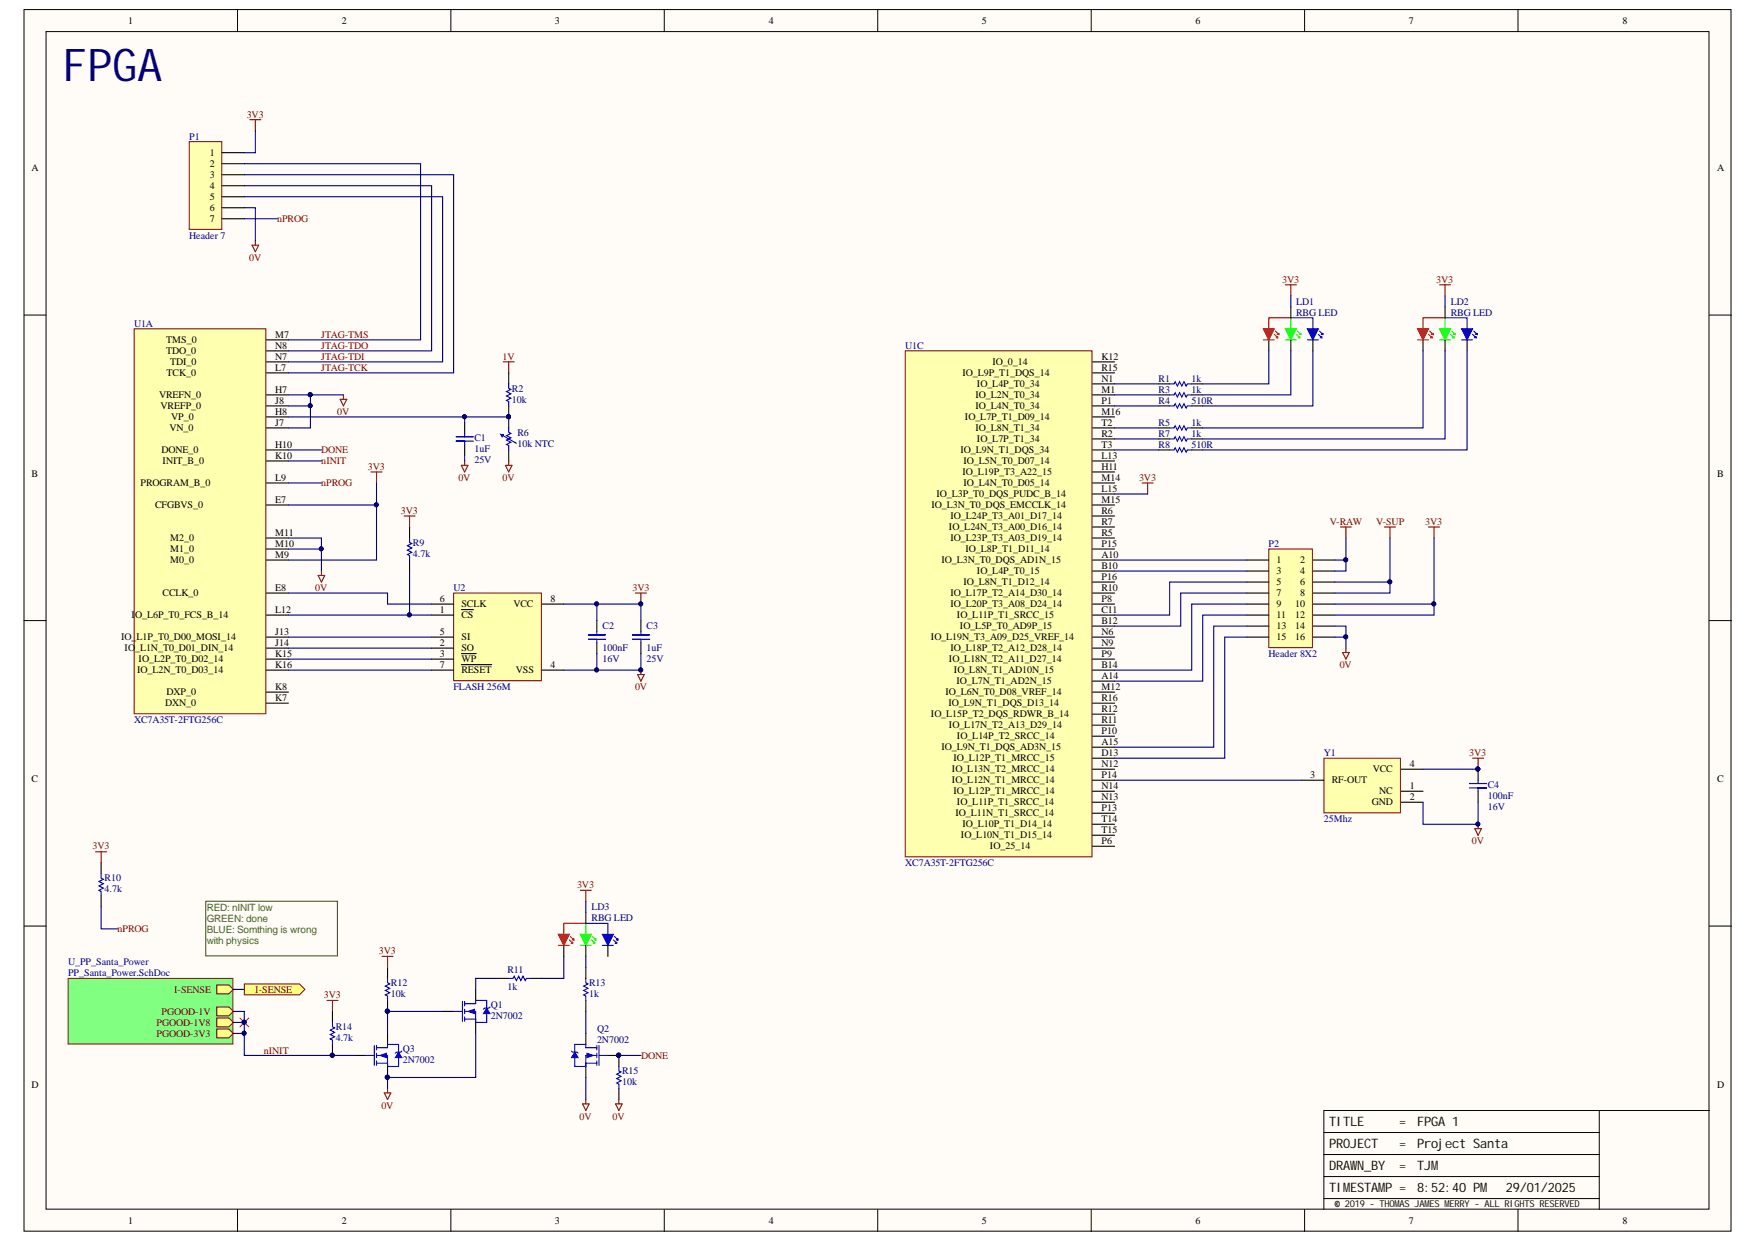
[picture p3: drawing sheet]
<svg xmlns="http://www.w3.org/2000/svg" width="297mm" height="210mm" viewBox="0 0 297 210" stroke-linecap="round" stroke-linejoin="round" font-family="sans-serif">
<defs><g id="words">
<text font-size="7.6" fill="#000080" x="10.6" y="13.7">FPGA</text>
<g font-size="2.2" fill="#080d02">
<text x="224.7" y="190.3">TITLE</text>
<text x="236.5" y="190.3">=</text>
<text x="239.6" y="190.3">FPGA 1</text>
<text x="224.7" y="194">PROJECT</text>
<text x="224.7" y="197.7">DRAWN_BY</text>
<text x="236.5" y="194">=</text>
<text x="236.5" y="197.7">=</text>
<text x="239.6" y="194">Project Santa</text>
<text x="239.6" y="197.7">TJM</text>
<text x="224.7" y="201.5">TIMESTAMP =</text>
<text x="239.6" y="201.5">8:52:40 PM</text>
<text x="254.6" y="201.5">29/01/2025</text>
</g>
<g font-size="1.7">
<text x="21.7" y="4.1">1</text>
<text x="57.8" y="4.1">2</text>
<text x="93.8" y="4.1">3</text>
<text x="130" y="4.1">4</text>
<text x="166" y="4.1">5</text>
<text x="202.1" y="4.1">6</text>
<text x="238.2" y="4.1">7</text>
<text x="274.3" y="4.1">8</text>
<text x="5.3" y="28.9">A</text>
<text x="35.5" y="26.4">1</text>
<text x="35.5" y="28.2">2</text>
<text x="290.3" y="28.9">A</text>
<text x="35.5" y="30.1">3</text>
<text x="35.5" y="32">4</text>
<text x="35.5" y="33.8">5</text>
<text x="35.5" y="35.7">6</text>
<text x="35.5" y="37.5">7</text>
<text x="28.1" y="59.9">TDO_0</text>
<text x="28.1" y="58">TMS_0</text>
<text x="46.5" y="58.9">N8</text>
<text x="46.5" y="57.1">M7</text>
<text x="28.2" y="63.6">TCK_0</text>
<text x="28.8" y="61.7">TDI_0</text>
<text x="46.5" y="62.6">L7</text>
<text x="46.5" y="60.8">N7</text>
<text x="162.7" y="63.6">IO_L9P_T1_DQS_14</text>
<text x="165.2" y="65.4">IO_L4P_T0_34</text>
<text x="167.8" y="61.7">IO_0_14</text>
<text x="186.2" y="60.8">K12</text>
<text x="186.2" y="64.5">N1</text>
<text x="186.2" y="62.6">R15</text>
<text x="26.9" y="67.3">VREFN_0</text>
<text x="27.2" y="69.2">VREFP_0</text>
<text x="28.9" y="71">VP_0</text>
<text x="46.5" y="71.9">J7</text>
<text x="46.5" y="70.1">H8</text>
<text x="46.5" y="66.4">H7</text>
<text x="46.5" y="68.2">J8</text>
<text x="163.1" y="71">IO_L7P_T1_D09_14</text>
<text x="164.9" y="69.2">IO_L4N_T0_34</text>
<text x="164.9" y="67.3">IO_L2N_T0_34</text>
<text x="186.2" y="71.9">T2</text>
<text x="186.2" y="70.1">M16</text>
<text x="186.2" y="68.2">P1</text>
<text x="186.2" y="66.4">M1</text>
<text x="27.3" y="76.6">DONE_0</text>
<text x="28.7" y="72.9">VN_0</text>
<text x="46.5" y="75.7">H10</text>
<text x="46.5" y="77.5">K10</text>
<text x="162.4" y="76.6">IO_L9N_T1_DQS_34</text>
<text x="164.9" y="72.9">IO_L8N_T1_34</text>
<text x="165.2" y="74.7">IO_L7P_T1_34</text>
<text x="186.2" y="77.5">L13</text>
<text x="186.2" y="75.7">T3</text>
<text x="186.2" y="73.8">R2</text>
<text x="5.3" y="80.6">B</text>
<text x="23.8" y="82.2">PROGRAM_B_0</text>
<text x="27.5" y="78.5">INIT_B_0</text>
<text x="46.5" y="81.2">L9</text>
<text x="162.7" y="80.3">IO_L19P_T3_A22_15</text>
<text x="162.9" y="82.2">IO_L4N_T0_D05_14</text>
<text x="162.9" y="78.5">IO_L5N_T0_D07_14</text>
<text x="186.2" y="83.1">L15</text>
<text x="186.2" y="81.2">M14</text>
<text x="186.2" y="79.4">H11</text>
<text x="290.3" y="80.6">B</text>
<text x="26.2" y="85.9">CFGBVS_0</text>
<text x="46.5" y="85">E7</text>
<text x="157.5" y="85.9">IO_L3N_T0_DQS_EMCCLK_14</text>
<text x="158.3" y="84">IO_L3P_T0_DQS_PUDC_B_14</text>
<text x="160.4" y="89.6">IO_L24N_T3_A00_D16_14</text>
<text x="160.7" y="87.8">IO_L24P_T3_A01_D17_14</text>
<text x="186.2" y="88.7">R7</text>
<text x="186.2" y="86.8">R6</text>
<text x="186.2" y="85">M15</text>
<text x="28.8" y="95.2">M0_0</text>
<text x="28.8" y="93.3">M1_0</text>
<text x="28.8" y="91.5">M2_0</text>
<text x="46.5" y="94.3">M9</text>
<text x="46.5" y="92.4">M10</text>
<text x="46.5" y="90.5">M11</text>
<text x="159.1" y="95.2">IO_L3N_T0_DQS_AD1N_15</text>
<text x="160.7" y="91.5">IO_L23P_T3_A03_D19_14</text>
<text x="163.2" y="93.3">IO_L8P_T1_D11_14</text>
<text x="186.2" y="94.3">A10</text>
<text x="186.2" y="92.4">P15</text>
<text x="186.2" y="90.5">R5</text>
<text x="215.8" y="95.2">1</text>
<text x="219.8" y="95.2">2</text>
<text x="27.5" y="100.8">CCLK_0</text>
<text x="46.5" y="99.8">E8</text>
<text x="74.4" y="101.7">6</text>
<text x="93.1" y="101.7">8</text>
<text x="160.7" y="100.8">IO_L17P_T2_A14_D30_14</text>
<text x="162.9" y="98.9">IO_L8N_T1_D12_14</text>
<text x="165.2" y="97.1">IO_L4P_T0_15</text>
<text x="186.2" y="101.7">P8</text>
<text x="186.2" y="99.8">R10</text>
<text x="186.2" y="98">P16</text>
<text x="186.2" y="96.1">B10</text>
<text x="215.8" y="97.1">3</text>
<text x="215.8" y="98.9">5</text>
<text x="215.8" y="100.8">7</text>
<text x="219.8" y="97.1">4</text>
<text x="219.8" y="98.9">6</text>
<text x="219.8" y="100.8">8</text>
<text x="22.3" y="104.5">I</text>
<text x="22.8" y="104.5">O_L6P_T0_FCS_B_14</text>
<text x="46.5" y="107.3">J13</text>
<text x="46.5" y="103.6">L12</text>
<text x="74.4" y="103.6">1</text>
<text x="74.4" y="107.3">5</text>
<text x="78" y="104.5">CS</text>
<text x="78" y="102.6">SCLK</text>
<text x="86.8" y="102.6">VCC</text>
<text x="160.7" y="102.6">IO_L20P_T3_A08_D24_14</text>
<text x="161.8" y="104.5">IO_L11P_T1_SRCC_15</text>
<text x="162.3" y="106.4">IO_L5P_T0_AD9P_15</text>
<text x="186.2" y="107.3">N6</text>
<text x="186.2" y="105.4">B12</text>
<text x="186.2" y="103.6">C11</text>
<text x="215.8" y="102.6">9</text>
<text x="215.8" y="104.5">11</text>
<text x="215.8" y="106.4">13</text>
<text x="219" y="102.6">10</text>
<text x="219" y="104.5">12</text>
<text x="219" y="106.4">14</text>
<text x="20.5" y="108.2">IO_L1P_T0_D00_MOSI_14</text>
<text x="21.1" y="110.1">IO</text>
<text x="22.8" y="110.1">_L1N_T0_D01_DIN_14</text>
<text x="23.2" y="113.8">IO_L2N_T0_D03_14</text>
<text x="23.4" y="111.9">IO_L2P_T0_D02_14</text>
<text x="46.5" y="109.1">J14</text>
<text x="46.5" y="112.9">K16</text>
<text x="46.5" y="111">K15</text>
<text x="74.4" y="109.1">2</text>
<text x="74.4" y="111">3</text>
<text x="74.4" y="112.9">7</text>
<text x="78" y="110.1">SO</text>
<text x="78" y="111.9">WP</text>
<text x="78" y="108.2">SI</text>
<text x="78" y="113.8">RESET</text>
<text x="87.2" y="113.8">VSS</text>
<text x="93.1" y="112.9">4</text>
<text x="157.4" y="108.2">IO_L19N_T3_A09_D25_VREF_14</text>
<text x="160.4" y="111.9">IO_L18N_T2_A11_D27_14</text>
<text x="160.7" y="110.1">IO_L18P_T2_A12_D28_14</text>
<text x="161.3" y="113.8">IO_L8N_T1_AD10N_15</text>
<text x="186.2" y="112.9">B14</text>
<text x="186.2" y="111">P9</text>
<text x="186.2" y="109.1">N9</text>
<text x="215.8" y="108.2">15</text>
<text x="219" y="108.2">16</text>
<text x="27.9" y="119.4">DXN_0</text>
<text x="28.2" y="117.5">DXP_0</text>
<text x="46.5" y="118.4">K7</text>
<text x="46.5" y="116.6">K8</text>
<text x="159.8" y="117.5">IO_L6N_T0_D08_VREF_14</text>
<text x="160.3" y="119.4">IO_L9N_T1_DQS_D13_14</text>
<text x="161.7" y="115.7">IO_L7N_T1_AD2N_15</text>
<text x="186.2" y="118.4">R16</text>
<text x="186.2" y="116.6">M12</text>
<text x="186.2" y="114.7">A14</text>
<text x="157.4" y="121.2">IO_L15P_T2_DQS_RDWR_B_14</text>
<text x="160.4" y="123.1">IO_L17N_T2_A13_D29_14</text>
<text x="161.8" y="125">IO_L14P_T2_SRCC_14</text>
<text x="186.2" y="125.9">A15</text>
<text x="186.2" y="124">P10</text>
<text x="186.2" y="122.2">R11</text>
<text x="186.2" y="120.3">R12</text>
<text x="159.1" y="126.8">IO_L9N_T1_DQS_AD3N_15</text>
<text x="160.9" y="130.5">IO_L13N_T2_MRCC_14</text>
<text x="161.2" y="128.7">IO_L12P_T1_MRCC_15</text>
<text x="186.2" y="131.5">P14</text>
<text x="186.2" y="129.6">N12</text>
<text x="186.2" y="127.7">D13</text>
<text x="221.5" y="131.5">3</text>
<text x="232.1" y="130.5">VCC</text>
<text x="238.3" y="129.6">4</text>
<text x="5.3" y="132.2">C</text>
<text x="160.9" y="132.4">IO_L12N_T1_MRCC_14</text>
<text x="161.2" y="134.3">IO_L12P_T1_MRCC_14</text>
<text x="161.5" y="138">IO_L11N_T1_SRCC_14</text>
<text x="161.8" y="136.1">IO_L11P_T1_SRCC_14</text>
<text x="186.2" y="137">P13</text>
<text x="186.2" y="135.2">N13</text>
<text x="186.2" y="133.3">N14</text>
<text x="225.1" y="132.4">RF-OUT</text>
<text x="231.9" y="136.1">GND</text>
<text x="233.2" y="134.3">NC</text>
<text x="238.3" y="133.3">1</text>
<text x="238.3" y="135.2">2</text>
<text x="290.3" y="132.2">C</text>
<text x="162.4" y="141.7">IO_L10N_T1_D15_14</text>
<text x="162.7" y="139.8">IO_L10P_T1_D14_14</text>
<text x="167.4" y="143.6">IO_25_14</text>
<text x="186.2" y="142.6">P6</text>
<text x="186.2" y="140.8">T15</text>
<text x="186.2" y="138.9">T14</text>
<text x="5.3" y="183.8">D</text>
<text x="290.3" y="183.8">D</text>
<text x="21.7" y="206.9">1</text>
<text x="57.8" y="206.9">2</text>
<text x="93.8" y="206.9">3</text>
<text x="130" y="206.9">4</text>
<text x="166" y="206.9">5</text>
<text x="202.1" y="206.9">6</text>
<text x="238.2" y="206.9">7</text>
<text x="274.3" y="206.9">8</text>
</g>
<g font-size="1.7" fill="#000080">
<text x="32" y="23.6">P1</text>
<text x="32" y="40.3">Header 7</text>
<text x="219.1" y="51.5">LD1</text>
<text x="219.1" y="53.3">RBG LED</text>
<text x="245.3" y="51.5">LD2</text>
<text x="245.3" y="53.3">RBG LED</text>
<text x="22.7" y="55.2">U1A</text>
<text x="153.1" y="58.9">U1C</text>
<text x="195.9" y="64.5">R1</text>
<text x="201.4" y="64.5">1k</text>
<text x="86.6" y="66.2">R2</text>
<text x="86.6" y="68.1">10k</text>
<text x="195.9" y="66.4">R3</text>
<text x="195.9" y="68.2">R4</text>
<text x="195.9" y="71.9">R5</text>
<text x="201.4" y="66.4">1k</text>
<text x="201.4" y="68.2">510R</text>
<text x="201.4" y="71.9">1k</text>
<text x="80.2" y="74.6">C1</text>
<text x="80.2" y="76.4">1uF</text>
<text x="87.5" y="73.6">R6</text>
<text x="87.5" y="75.5">10k NTC</text>
<text x="195.9" y="73.8">R7</text>
<text x="195.9" y="75.7">R8</text>
<text x="201.4" y="73.8">1k</text>
<text x="201.4" y="75.7">510R</text>
<text x="80.2" y="78.3">25V</text>
<text x="69.8" y="92.2">R9</text>
<text x="69.8" y="94.1">4.7k</text>
<text x="214.5" y="92.4">P2</text>
<text x="76.7" y="99.8">U2</text>
<text x="101.9" y="106.4">C2</text>
<text x="109.3" y="106.4">C3</text>
<text x="101.9" y="111.9">16V</text>
<text x="101.9" y="110.1">100nF</text>
<text x="109.3" y="111.9">25V</text>
<text x="109.3" y="110.1">1uF</text>
<text x="214.5" y="111">Header 8X2</text>
<text x="76.7" y="116.6">FLASH 256M</text>
<text x="22.7" y="122.2">XC7A35T-2FTG256C</text>
<text x="223.8" y="127.7">Y1</text>
<text x="251.5" y="136.9">16V</text>
<text x="251.5" y="133.2">C4</text>
<text x="251.5" y="135">100nF</text>
<text x="223.8" y="138.9">25Mhz</text>
<text x="17.7" y="149">R10</text>
<text x="153.1" y="146.3">XC7A35T-2FTG256C</text>
<text x="17.7" y="150.8">4.7k</text>
<text x="100" y="153.8">LD3</text>
<text x="100" y="155.6">RBG LED</text>
<text x="11.5" y="163.2">U_PP_Santa_Power</text>
<text x="11.5" y="165">PP_Santa_Power.SchDoc</text>
<text x="66.1" y="166.6">R12</text>
<text x="85.8" y="164.4">R11</text>
<text x="85.8" y="167.4">1k</text>
<text x="99.6" y="166.6">R13</text>
<text x="66.1" y="168.5">10k</text>
<text x="83" y="170.4">Q1</text>
<text x="83" y="172.2">2N7002</text>
<text x="99.6" y="168.5">1k</text>
<text x="56.8" y="174.1">R14</text>
<text x="56.8" y="175.9">4.7k</text>
<text x="68.1" y="177.8">Q3</text>
<text x="68.1" y="179.7">2N7002</text>
<text x="100.9" y="174.3">Q2</text>
<text x="100.9" y="176.2">2N7002</text>
<text x="105.2" y="181.5">R15</text>
<text x="105.2" y="183.4">10k</text>
</g>
<g font-size="1.7" fill="#800000">
<text x="41.7" y="19.9">3V3</text>
<text x="46.9" y="37.5">nPROG</text>
<text x="42.1" y="44">0V</text>
<text x="216.8" y="47.8">3V3</text>
<text x="242.8" y="47.8">3V3</text>
<text x="54.3" y="57.1">JTAG-TMS</text>
<text x="54.3" y="58.9">JTAG-TDO</text>
<text x="54.3" y="60.8">JTAG-TDI</text>
<text x="54.3" y="62.6">JTAG-TCK</text>
<text x="84.9" y="60.8">1V</text>
<text x="57" y="70.1">0V</text>
<text x="54.3" y="76.6">DONE</text>
<text x="54.3" y="82.2">nPROG</text>
<text x="54.3" y="78.5">nINIT</text>
<text x="62.2" y="79.4">3V3</text>
<text x="77.5" y="81.2">0V</text>
<text x="84.9" y="81.2">0V</text>
<text x="192.6" y="81.2">3V3</text>
<text x="67.8" y="86.8">3V3</text>
<text x="224.8" y="88.7">V-RAW</text>
<text x="232.7" y="88.7">V-SUP</text>
<text x="241" y="88.7">3V3</text>
<text x="53.3" y="99.8">0V</text>
<text x="106.9" y="99.8">3V3</text>
<text x="226.5" y="112.9">0V</text>
<text x="107.4" y="116.6">0V</text>
<text x="248.4" y="127.7">3V3</text>
<text x="15.7" y="143.6">3V3</text>
<text x="248.8" y="142.6">0V</text>
<text x="97.6" y="150.1">3V3</text>
<text x="19.9" y="157.6">nPROG</text>
<text x="64" y="161.3">3V3</text>
<text x="29.4" y="167.8">I-SENSE</text>
<text x="43.1" y="167.8">I-SENSE</text>
<text x="26.5" y="173.4">PGOOD-1V8</text>
<text x="27.3" y="171.5">PGOOD-1V</text>
<text x="54.7" y="168.7">3V3</text>
<text x="26.5" y="175.3">PGOOD-3V3</text>
<text x="44.6" y="178">nINIT</text>
<text x="108.4" y="179">DONE</text>
<text x="64.5" y="187.3">0V</text>
<text x="98" y="189.2">0V</text>
<text x="103.6" y="189.2">0V</text>
</g>
<g font-size="1.7" fill="#38761d">
<text x="34.9" y="154">RED: nINIT low</text>
<text x="34.9" y="155.9">GREEN: done</text>
<text x="34.9" y="157.8">BLUE: Somthing is wrong</text>
<text x="34.9" y="159.6">with physics</text>
</g>
<text font-size="1.6" fill="#080d02" x="225.6" y="204">© 2019 - THOMAS JAMES MERRY - ALL RIGHTS RESERVED</text>
</g></defs>
<g fill="#fffcf8" stroke="#000" stroke-width=".17">
<path d="M4.1 1.6h288.5v206.5h-288.5z"/>
<path d="M7.8 5.3h281.1v199.1h-281.1z"/>
</g>
<g fill="none" stroke="#000" stroke-width=".17">
<path d="M40.2 1.6v3.7M76.2 1.6v3.7M112.3 1.6v3.7M148.4 1.6v3.7M184.5 1.6v3.7M220.6 1.6v3.7M256.6 1.6v3.7M4.1 53.3h3.7M289 53.3h3.7M4.1 104.9h3.7M289 104.9h3.7M4.1 156.5h3.7"/>
<path d="M289 156.5h3.7M223.8 191.4h46.6M223.8 195.1h46.6M223.8 198.8h46.6M270.4 187.7h-46.6v16.7M289 187.7h-18.6v16.7M40.2 204.4v3.7M76.2 204.4v3.7M112.3 204.4v3.7M148.4 204.4v3.7M184.5 204.4v3.7M220.6 204.4v3.7"/>
<path d="M223.8 202.6h46.6M256.6 204.4v3.7"/>
</g>
<path d="M22.7 55.6h22.2v65h-22.2z" fill="#ffffb0" stroke="#800000" stroke-width=".17"/>
<g fill="none" stroke="#000" stroke-width=".19">
<path d="M45 59.3h3.8M45 57.4h3.8M45 76h3.8M45 77.9h3.8M45 63h3.8M45 61.2h3.8M45 72.3h3.8M45 70.5h3.8M45 66.7h3.8M45 68.6h3.8M45 85.3h3.8M45 94.6h3.8"/>
<path d="M45 92.8h3.8M45 90.9h3.8M45 81.6h3.8M45 100.2h3.8M45 118.8h3.8M45 117h3.8M45 109.5h3.8M45 107.7h3.8M45 113.3h3.8M45 111.4h3.8M45 104h3.8"/>
</g>
<path d="M76.7 100.2h14.8v14.8h-14.8z" fill="#ffffb0" stroke="#800000" stroke-width=".17"/>
<g fill="none" stroke="#000" stroke-width=".19">
<path d="M78.6 71.4v1.9M78.6 75.1v1.9M86 63v1.9M86 68.6v3.7M86 76v1.9M73 104h3.7M73 109.5h3.7M73 111.4h3.7M73 113.3h3.7M73 107.7h3.7M73 102.1h3.7M78 103h2"/>
<path d="M78 110.5h2.5M78 112.3h5.1M91.6 113.3h3.7M91.6 102.1h3.7"/>
</g>
<path d="M57.5 67.5h1.1l-.5 1.1zM58.1 66.7v.8M78 78.6h1.1l-.5 1.2zM78.6 77.9v.7M85.1 61.2h1.8M85.4 78.6h1.2l-.6 1.2zM86 61.2v1.8M86 77.9v.7" fill="none" stroke="#800000" stroke-width=".19"/>
<circle cx="86" cy="70.4" r=".34" fill="#000080" stroke="#000080" stroke-width=".17"/>
<path d="M78.6 73.3v.5h1.4h-2.9h1.5M80 74.6h-2.9h1.5v.5M84.7 73.4h.4l-.2 .4-.2-.4 2.6 1.5M86 72.3v.8l.4 .2-.8 .3 .8 .4-.8 .4 .8 .3-.8 .4 .4 .2v.7M86 64.9v.7l.4 .2-.8 .4 .8 .4-.8 .3 .8 .4-.8 .4 .4 .2v.7" fill="none" stroke="#00f" stroke-width=".19"/>
<path d="M11.5 165.4h27.9v11h-27.9z" fill="#80ff80" stroke="#800000" stroke-width=".17"/>
<path d="M36.7 170.2h2l.7 .7-.7 .8h-2z" fill-rule="evenodd" fill="#ffff80"/>
<path d="M36.7 170.2h2l.7 .7-.7 .8h-2z" fill="none" stroke="#800000" stroke-width=".17"/>
<path d="M36.7 172.1h2l.7 .7-.7 .7h-2z" fill-rule="evenodd" fill="#ffff80"/>
<path d="M36.7 172.1h2l.7 .7-.7 .7h-2z" fill="none" stroke="#800000" stroke-width=".17"/>
<path d="M36.7 173.9h2l.7 .8-.7 .7h-2z" fill-rule="evenodd" fill="#ffff80"/>
<path d="M36.7 173.9h2l.7 .8-.7 .7h-2z" fill="none" stroke="#800000" stroke-width=".17"/>
<path d="M36.7 166.5h2l.7 .7-.7 .8h-2z" fill-rule="evenodd" fill="#ffff80"/>
<path d="M36.7 166.5h2l.7 .7-.7 .8h-2z" fill="none" stroke="#800000" stroke-width=".17"/>
<path d="M95.3 159.8v1.8" fill="none" stroke="#000" stroke-width=".19"/>
<path d="M98.1 157.9h1.9l-1 1.9z" fill="#0f0"/>
<path d="M98.1 157.9h1.9l-1 1.9zM98.1 159.8h1.9" fill="none" stroke="#0f0" stroke-width=".19"/>
<path d="M94.4 157.9h1.8l-.9 1.9z" fill="#f00"/>
<path d="M94.4 157.9h1.8l-.9 1.9zM94.4 159.8h1.8" fill="none" stroke="#f00" stroke-width=".19"/>
<path d="M101.8 157.9h1.9l-.9 1.9z" fill="#00f"/>
<g fill="none" stroke="#00f" stroke-width=".19">
<path d="M99 156h3.8v1.9M101.8 157.9h1.9l-.9 1.9zM101.8 159.8h1.9M103.7 158.8l.6 .6v-.2v.2h-.2l.2-.2M103.9 158.3l.5 .5v-.1v.1h-.1l.1-.1M76.7 170.9h1.5M78.2 169.3v3.3M78.6 169.6h1.8M78.6 170.9h1.8v1.9M78.6 172.2h1.8M78.6 169.3v.7M78.6 170.6v.7"/>
<path d="M78.6 171.9v.7M82.3 171.3v1.5"/>
</g>
<path d="M99 156v1.9M100 158.8l.5 .6v-.2v.2h-.2l.2-.2M100.2 158.3l.5 .5v-.1v.1h-.2l.2-.1" fill="none" stroke="#0f0" stroke-width=".19"/>
<path d="M96.2 158.8l.6 .6v-.2v.2h-.2l.2-.2M96.4 158.3l.6 .5v-.1v.1h-.2l.2-.1M99 156h-3.7v1.9" fill="none" stroke="#f00" stroke-width=".19"/>
<path d="M99 154.2v1.8M99 159.8v1.8M102.8 159.8v1.8M74.8 170.9h1.9M80.4 167.2v1.9M80.4 172.8v1.9" fill="none" stroke="#000" stroke-width=".19"/>
<path d="M79.1 170.9l1.1-.3v.7z" fill="#00f"/>
<path d="M79.1 170.9l1.1-.3v.7z" fill="none" stroke="#00f" stroke-width=".17"/>
<path d="M80.4 169.1v.5M80.4 172.2v.6h1.9M82.3 169.1v1.3" fill="none" stroke="#00f" stroke-width=".19"/>
<path d="M82.3 170.4l.5 .9h-1.1z" fill="#00f"/>
<path d="M82.3 170.4l.5 .9h-1.1z" fill="none" stroke="#00f" stroke-width=".17"/>
<path d="M61.8 178.4h1.5M63.3 176.7v3.4M63.7 177.1h1.8M63.7 178.4h1.8v1.8M63.7 179.7h1.8M63.7 176.7v.7M63.7 178v.7M63.7 179.3v.8M67.4 178.7v1.5M80.4 169.1h1.9M82.8 170.2l-.1 .2h-.8l-.2 .2M86 165.4h.7l.2-.4 .4 .7 .4-.7 .4 .7 .3-.7 .4 .7 .2-.3h.7" fill="none" stroke="#00f" stroke-width=".19"/>
<path d="M16.2 144h1.8M17.1 144v1.8M98.1 150.5h1.9M99 150.5v1.8" fill="none" stroke="#800000" stroke-width=".19"/>
<path d="M59.9 178.4h1.9M65.5 174.7v1.8M84.1 165.4h1.9M89.7 165.4h1.9M65.5 180.2v1.9" fill="none" stroke="#000" stroke-width=".19"/>
<circle cx="65.5" cy="182.1" r=".34" fill="#000080" stroke="#000080" stroke-width=".17"/>
<path d="M64.2 178.4l1.1-.4v.7z" fill="#00f"/>
<path d="M64.2 178.4l1.1-.4v.7z" fill="none" stroke="#00f" stroke-width=".17"/>
<path d="M65.5 176.5v.6M65.5 179.7v.5h1.9M67.4 176.5v1.3" fill="none" stroke="#00f" stroke-width=".19"/>
<path d="M67.4 177.8l.5 .9h-1.1z" fill="#00f"/>
<path d="M67.4 177.8l.5 .9h-1.1z" fill="none" stroke="#00f" stroke-width=".17"/>
<path d="M65.5 165.4v.7l.4 .2-.8 .4 .8 .3-.8 .4 .8 .4-.8 .3 .4 .2v.8M65.5 176.5h1.9M67.9 177.6l-.1 .2h-.8l-.2 .2M97.2 178.7v1.5M99 177.1h1.9M99 179.7h1.9M100.9 178.4h-1.9v1.8M100.9 176.7v.7M100.9 178v.7M100.9 179.3v.8M101.3 178.4h1.5M101.3 176.7v3.4" fill="none" stroke="#00f" stroke-width=".19"/>
<g fill="#000080" stroke="#000080" stroke-width=".17">
<circle cx="65.5" cy="182.1" r=".34"/>
<circle cx="65.5" cy="170.9" r=".34"/>
<circle cx="104.6" cy="178.3" r=".34"/>
</g>
<path d="M65.5 163.5v1.9M65.5 169.1v1.8M99 174.7v1.8M102.8 178.4h1.8M99 180.2v1.9" fill="none" stroke="#000" stroke-width=".19"/>
<path d="M64.6 161.6h1.8M65.5 161.6v1.9M65 184.7h1.1l-.6 1.1zM65.5 184v.7" fill="none" stroke="#800000" stroke-width=".19"/>
<path d="M34.8 152.3h22.2v9.3h-22.2z" fill="none" stroke="#38761d" stroke-width=".19"/>
<path d="M99.2 178l1.1 .4-1.1 .3z" fill="#00f"/>
<path d="M99.2 178l1.1 .4-1.1 .3z" fill="none" stroke="#00f" stroke-width=".17"/>
<path d="M97.2 176.5v1.3M99 176.5v.6M99 179.7v.5h-1.8" fill="none" stroke="#00f" stroke-width=".19"/>
<path d="M97.2 177.8l.5 .9h-1.1z" fill="#00f"/>
<path d="M97.2 177.8l.5 .9h-1.1z" fill="none" stroke="#00f" stroke-width=".17"/>
<path d="M69.2 90.9v.8l.4 .2-.7 .3 .7 .4-.7 .4 .7 .3-.7 .4 .3 .2v.7M100.9 106.7v.6h1.5h-3h1.5M102.4 108h-3h1.5v.6M108.4 106.7v.6h1.4h-2.9h1.5M109.8 108h-2.9h1.5v.6M17.1 147.7v.7l.4 .2-.8 .4 .8 .4-.8 .3 .8 .4-.8 .4 .4 .2v.7M56.2 172.8v.7l.4 .2-.8 .4 .8 .4-.8 .3 .8 .4-.8 .4 .4 .2v.7M96.6 177.6l.2 .2h.7l.2 .2M97.2 176.5h1.8M99 165.4v.7l.4 .2-.7 .4 .7 .3-.7 .4 .7 .4-.7 .3 .3 .2v.8M104.6 180.2v.8l.4 .2-.7 .3 .7 .4-.7 .4 .7 .4-.7 .3 .3 .2v.8" fill="none" stroke="#00f" stroke-width=".19"/>
<g fill="#000080" stroke="#000080" stroke-width=".17">
<circle cx="104.6" cy="178.3" r=".34"/>
<circle cx="56.2" cy="178.3" r=".34"/>
<circle cx="108.3" cy="102.1" r=".34"/>
<circle cx="108.3" cy="113.2" r=".34"/>
</g>
<g fill="none" stroke="#000" stroke-width=".19">
<path d="M214.5 57.4v1.9M69.2 89.1v1.8M69.2 94.6v1.9M100.9 104.9v1.8M100.9 108.6v1.9M108.4 104.9v1.8M108.4 108.6v1.9M17.1 145.8v1.9M17.1 151.4v1.9M56.2 170.9v1.9M56.2 176.5v1.9M99 163.5v1.9"/>
<path d="M99 169.1v1.8M104.6 178.4v1.8M104.6 184v1.8"/>
</g>
<g fill="none" stroke="#800000" stroke-width=".19">
<path d="M42.2 20.2h1.9M43.2 20.2v1.9M42.6 41.4h1.1l-.5 1.2zM43.2 40.7v.7M62.7 79.8h1.9M63.7 79.8v1.8M53.8 97.3h1.1l-.6 1.1zM54.3 96.5v.8M68.3 87.2h1.9M69.2 87.2v1.9M107.4 100.2h1.9M107.8 114h1.1l-.5 1.1z"/>
<path d="M108.4 100.2v1.9M108.4 113.3v.7M55.3 169.1h1.8M56.2 169.1v1.8M98.5 186.6h1.1l-.6 1.1zM99 185.8v.8M104.1 186.6h1.1l-.6 1.1zM104.6 185.8v.8"/>
</g>
<path d="M217.3 55.6h1.9l-1 1.8z" fill="#0f0"/>
<path d="M217.3 55.6h1.9l-1 1.8zM217.3 57.4h1.9" fill="none" stroke="#0f0" stroke-width=".19"/>
<path d="M213.6 55.6h1.8l-.9 1.8z" fill="#f00"/>
<path d="M213.6 55.6h1.8l-.9 1.8zM213.6 57.4h1.8" fill="none" stroke="#f00" stroke-width=".19"/>
<path d="M221 55.6h1.9l-.9 1.8z" fill="#00f"/>
<path d="M218.2 53.7h3.8v1.9M221 55.6h1.9l-.9 1.8zM221 57.4h1.9M222.9 56.5l.5 .6v-.2v.2h-.1l.1-.2M223.1 55.9l.5 .6v-.2v.2h-.2l.2-.2" fill="none" stroke="#00f" stroke-width=".19"/>
<path d="M218.2 53.7v1.9M219.2 56.5l.5 .6v-.2v.2h-.2l.2-.2M219.3 55.9l.6 .6v-.2v.2h-.2l.2-.2" fill="none" stroke="#0f0" stroke-width=".19"/>
<path d="M215.4 56.5l.6 .6v-.2v.2h-.2l.2-.2M215.6 55.9l.6 .6v-.2v.2h-.2l.2-.2M218.2 53.7h-3.7v1.9" fill="none" stroke="#f00" stroke-width=".19"/>
<path d="M218.2 51.9v1.8M218.2 57.4v1.9M222 57.4v1.9" fill="none" stroke="#000" stroke-width=".19"/>
<path d="M217.3 48.1h1.9M218.2 48.1v1.9" fill="none" stroke="#800000" stroke-width=".19"/>
<path d="M153 59.3h31.6v85.5h-31.6z" fill="#ffffb0" stroke="#800000" stroke-width=".17"/>
<g fill="none" stroke="#000" stroke-width=".19">
<path d="M240.6 57.4v1.9M184.7 61.2h3.7M184.7 79.8h3.7M184.7 77.9h3.7M184.7 76h3.7M184.7 74.2h3.7M184.7 72.3h3.7M184.7 70.5h3.7M184.7 68.6h3.7M184.7 66.7h3.7M184.7 64.9h3.7M184.7 63h3.7"/>
<path d="M195.9 68.6h1.8M195.9 66.7h1.8M195.9 64.9h1.8M201.5 68.6h1.8M201.5 66.7h1.8M201.5 64.9h1.8M184.7 98.4h3.7M184.7 96.5h3.7M184.7 94.6h3.7M184.7 92.8h3.7M184.7 90.9h3.7M184.7 89.1h3.7"/>
<path d="M184.7 87.2h3.7M184.7 85.3h3.7M184.7 83.5h3.7M184.7 81.6h3.7M184.7 118.8h3.7M184.7 117h3.7M184.7 115.1h3.7M184.7 113.3h3.7M184.7 111.4h3.7M184.7 109.5h3.7M184.7 107.7h3.7M184.7 105.8h3.7"/>
<path d="M184.7 104h3.7M184.7 102.1h3.7M184.7 100.2h3.7M184.7 139.3h3.7M184.7 137.4h3.7M184.7 135.6h3.7M184.7 133.7h3.7M184.7 131.9h3.7M184.7 130h3.7M184.7 128.1h3.7M184.7 126.3h3.7M184.7 124.4h3.7"/>
<path d="M184.7 122.6h3.7M184.7 120.7h3.7M184.7 143h3.7M184.7 141.2h3.7"/>
</g>
<path d="M193.1 81.6h1.8M194 81.6v1.9" fill="none" stroke="#800000" stroke-width=".19"/>
<path d="M197.7 64.9h.8l.2-.4 .3 .8 .4-.8 .4 .8 .4-.8 .3 .8 .2-.4h.8M197.7 66.7h.8l.2-.3 .3 .7 .4-.7 .4 .7 .4-.7 .3 .7 .2-.4h.8M197.7 68.6h.8l.2-.4 .3 .8 .4-.8 .4 .8 .4-.8 .3 .8 .2-.4h.8" fill="none" stroke="#00f" stroke-width=".19"/>
<path d="M243.4 55.6h1.8l-.9 1.8z" fill="#0f0"/>
<path d="M243.4 55.6h1.8l-.9 1.8zM243.4 57.4h1.8" fill="none" stroke="#0f0" stroke-width=".19"/>
<path d="M239.6 55.6h1.9l-.9 1.8z" fill="#f00"/>
<path d="M239.6 55.6h1.9l-.9 1.8zM239.6 57.4h1.9" fill="none" stroke="#f00" stroke-width=".19"/>
<path d="M247.1 55.6h1.9l-1 1.8z" fill="#00f"/>
<path d="M244.3 53.7h3.7v1.9M247.1 55.6h1.9l-1 1.8zM247.1 57.4h1.9M249 56.5l.5 .6v-.2v.2h-.2l.2-.2M249.1 55.9l.6 .6v-.2v.2h-.2l.2-.2M197.7 72.3h.8l.2-.4 .3 .8 .4-.8 .4 .8 .4-.8 .3 .8 .2-.4h.8M197.7 74.2h.8l.2-.4 .3 .8 .4-.8 .4 .8 .4-.8 .3 .8 .2-.4h.8M197.7 76h.8l.2-.3 .3 .7 .4-.7 .4 .7 .4-.7 .3 .7 .2-.4h.8" fill="none" stroke="#00f" stroke-width=".19"/>
<path d="M244.3 53.7v1.9M245.2 56.5l.6 .6v-.2v.2h-.2l.2-.2M245.4 55.9l.6 .6v-.2v.2h-.2l.2-.2" fill="none" stroke="#0f0" stroke-width=".19"/>
<path d="M241.5 56.5l.6 .6v-.2v.2h-.2l.2-.2M241.7 55.9l.6 .6v-.2v.2h-.2l.2-.2M244.3 53.7h-3.7v1.9" fill="none" stroke="#f00" stroke-width=".19"/>
<path d="M244.3 51.9v1.8M244.3 57.4v1.9M248 57.4v1.9M195.9 72.3h1.8M195.9 74.2h1.8M195.9 76h1.8M201.5 72.3h1.8M201.5 74.2h1.8M201.5 76h1.8" fill="none" stroke="#000" stroke-width=".19"/>
<path d="M243.4 48.1h1.8M244.3 48.1v1.9" fill="none" stroke="#800000" stroke-width=".19"/>
<path d="M223.8 128.1h13v9.3h-13z" fill="#ffffb0" stroke="#800000" stroke-width=".17"/>
<path d="M220.1 131.9h3.7M236.9 133.7h3.7M236.9 135.6h3.7M236.9 130h3.7M249.9 130v1.9M249.9 133.7v1.9" fill="none" stroke="#000" stroke-width=".19"/>
<g fill="#000080" stroke="#000080" stroke-width=".17">
<circle cx="249.8" cy="130" r=".33"/>
<circle cx="249.8" cy="139.3" r=".33"/>
</g>
<path d="M248.4 133.2h3h-1.5v.5M249.9 131.9v.5h-1.5h3h-1.5" fill="none" stroke="#00f" stroke-width=".19"/>
<path d="M241.5 89.1h1.9M242.4 89.1v1.8M227 110.3h1.1l-.6 1.1zM227.5 109.5v.8M249 128.1h1.8M249.9 128.1v1.9M249.9 139.3v.7M249.3 140h1.1l-.5 1.2z" fill="none" stroke="#800000" stroke-width=".19"/>
<path d="M214.5 92.8h7.4v16.7h-7.4z" fill="#ffffb0" stroke="#800000" stroke-width=".17"/>
<g fill="none" stroke="#000" stroke-width=".19">
<path d="M210.8 94.6h3.7M210.8 96.5h3.7M210.8 98.4h3.7M222 94.6h3.7M222 96.5h3.7M222 98.4h3.7M210.8 100.2h3.7M210.8 102.1h3.7M210.8 104h3.7M210.8 105.8h3.7M210.8 107.7h3.7M222 100.2h3.7"/>
<path d="M222 102.1h3.7M222 104h3.7M222 105.8h3.7M222 107.7h3.7"/>
</g>
<path d="M226.6 89.1h1.9M227.5 89.1v1.8M234.1 89.1h1.8M235 89.1v1.8" fill="none" stroke="#800000" stroke-width=".19"/>
<path d="M40.6 172.1l1.5 1.4M42.1 172.1l-1.5 1.4" fill="none" stroke="#f00" stroke-width=".17"/>
<circle cx="41.3" cy="172.8" r=".33" fill="#000080" stroke="#000080" stroke-width=".17"/>
<path d="M32 23.9h5.5v14.9h-5.5z" fill="#ffffb0" stroke="#800000" stroke-width=".17"/>
<path d="M37.6 25.8h3.7M37.6 27.7h3.7M37.6 29.5h3.7M37.6 31.4h3.7M37.6 33.2h3.7M37.6 35.1h3.7M37.6 37h3.7" fill="none" stroke="#000" stroke-width=".19"/>
<g fill="none" stroke="#000080" stroke-width=".19">
<path d="M41.3 27.7h29.8v29.7h-22.3M41.3 31.4h31.7v27.9h-24.2M41.3 33.2h33.5v28h-26M41.3 29.5h35.4v33.5h-27.9M41.3 35.1h1.9v5.6M41.3 37h5.6M43.2 22.1v3.7h-1.9M214.5 59.3v5.6h-11.2M218.2 59.3v7.4h-14.9M218.2 50v1.9M222 59.3v9.3h-18.7M240.6 59.3v13h-37.3"/>
<path d="M244.3 59.3v14.9h-41M244.3 50v1.9M248 59.3v16.7h-44.7M48.8 70.5h37.2M48.8 66.7h9.3M48.8 68.6h3.7M48.8 77.9h5.5M48.8 76h5.5M52.5 66.7v5.6h-3.7M78.6 70.5v.9M78.6 77v.9M188.4 66.7h7.5"/>
<path d="M188.4 68.6h7.5M188.4 76h7.5M188.4 64.9h7.5M188.4 72.3h7.5M188.4 74.2h7.5M48.8 90.9h5.5v5.6M48.8 81.6h5.5M48.8 92.8h5.5M63.7 81.6v3.7h-14.9M63.7 85.3v9.3h-14.9M69.2 96.5v7.5M188.4 83.5h5.6"/>
<path d="M188.4 96.5h22.4M188.4 94.6h22.4M210.8 98.4h-13.1v5.6h-9.3M225.7 94.6h1.8v1.9h-1.8M227.5 90.9v3.7M235 90.9v7.5h-9.3M235 98.4v1.8h-9.3M242.4 90.9v11.2h-16.7M48.8 100.2h16.7v1.9h7.5M48.8 104h24.2M48.8 107.7h24.2M48.8 109.5h24.2"/>
<path d="M48.8 111.4h24.2M48.8 113.3h24.2M95.3 102.1h13.1v2.8M100.9 102.1v2.8M100.9 110.5v2.8M108.4 110.5v2.8h-13.1M210.8 107.7h-3.7v20.4h-18.7M210.8 105.8h-5.6v20.5h-16.8M210.8 104h-7.5v11.1h-14.9M210.8 102.1h-9.3v11.2h-13.1M210.8 100.2h-11.2v5.6h-11.2M225.7 105.8h1.8v3.7"/>
<path d="M225.7 107.7h1.8M242.4 102.1v1.9h-16.7M188.4 131.9h31.7M240.6 135.6v3.7h9.3v-3.7M240.6 130h9.3M17.1 153.3v3.7h2.8M99 152.3v1.9M39.4 170.9h1.9v7.5h18.6M39.4 174.7h1.9M39.4 172.8h1.9M39.4 167.2h1.9M74.8 170.9h-9.3v3.8"/>
<path d="M80.4 174.7v7.4h-14.9v1.9M84.1 165.4h-3.7v1.8M95.3 161.6v3.8h-3.7M99 161.6v1.9M99 170.9v3.8M104.6 178.4h3.8M99 182.1v3.7"/>
</g>
<g fill="#000080" stroke="#000080" stroke-width=".17">
<circle cx="52.4" cy="66.7" r=".33"/>
<circle cx="52.4" cy="68.6" r=".33"/>
<circle cx="78.5" cy="70.4" r=".34"/>
<circle cx="86" cy="70.4" r=".34"/>
<circle cx="41.3" cy="174.6" r=".33"/>
<circle cx="65.5" cy="182.1" r=".34"/>
<circle cx="65.5" cy="170.9" r=".34"/>
<circle cx="104.6" cy="178.3" r=".34"/>
<circle cx="63.6" cy="85.3" r=".33"/>
<circle cx="54.3" cy="92.8" r=".33"/>
<circle cx="100.9" cy="113.2" r=".33"/>
<circle cx="100.9" cy="102.1" r=".33"/>
<circle cx="69.2" cy="103.9" r=".34"/>
<circle cx="108.3" cy="113.2" r=".34"/>
<circle cx="108.3" cy="102.1" r=".34"/>
<circle cx="249.8" cy="130" r=".33"/>
<circle cx="249.8" cy="139.3" r=".33"/>
<circle cx="227.5" cy="107.6" r=".34"/>
<circle cx="227.5" cy="94.6" r=".34"/>
<circle cx="235" cy="98.3" r=".34"/>
<circle cx="242.4" cy="102.1" r=".33"/>
<circle cx="41.3" cy="172.8" r=".33"/>
<circle cx="56.2" cy="178.3" r=".34"/>
</g>
<path d="M41.3 166.3h9.3l1 .9-1 .9h-9.3z" fill-rule="evenodd" fill="#ffff80" stroke="#800000" stroke-width=".17"/>
<use href="#words"/>
</svg>
